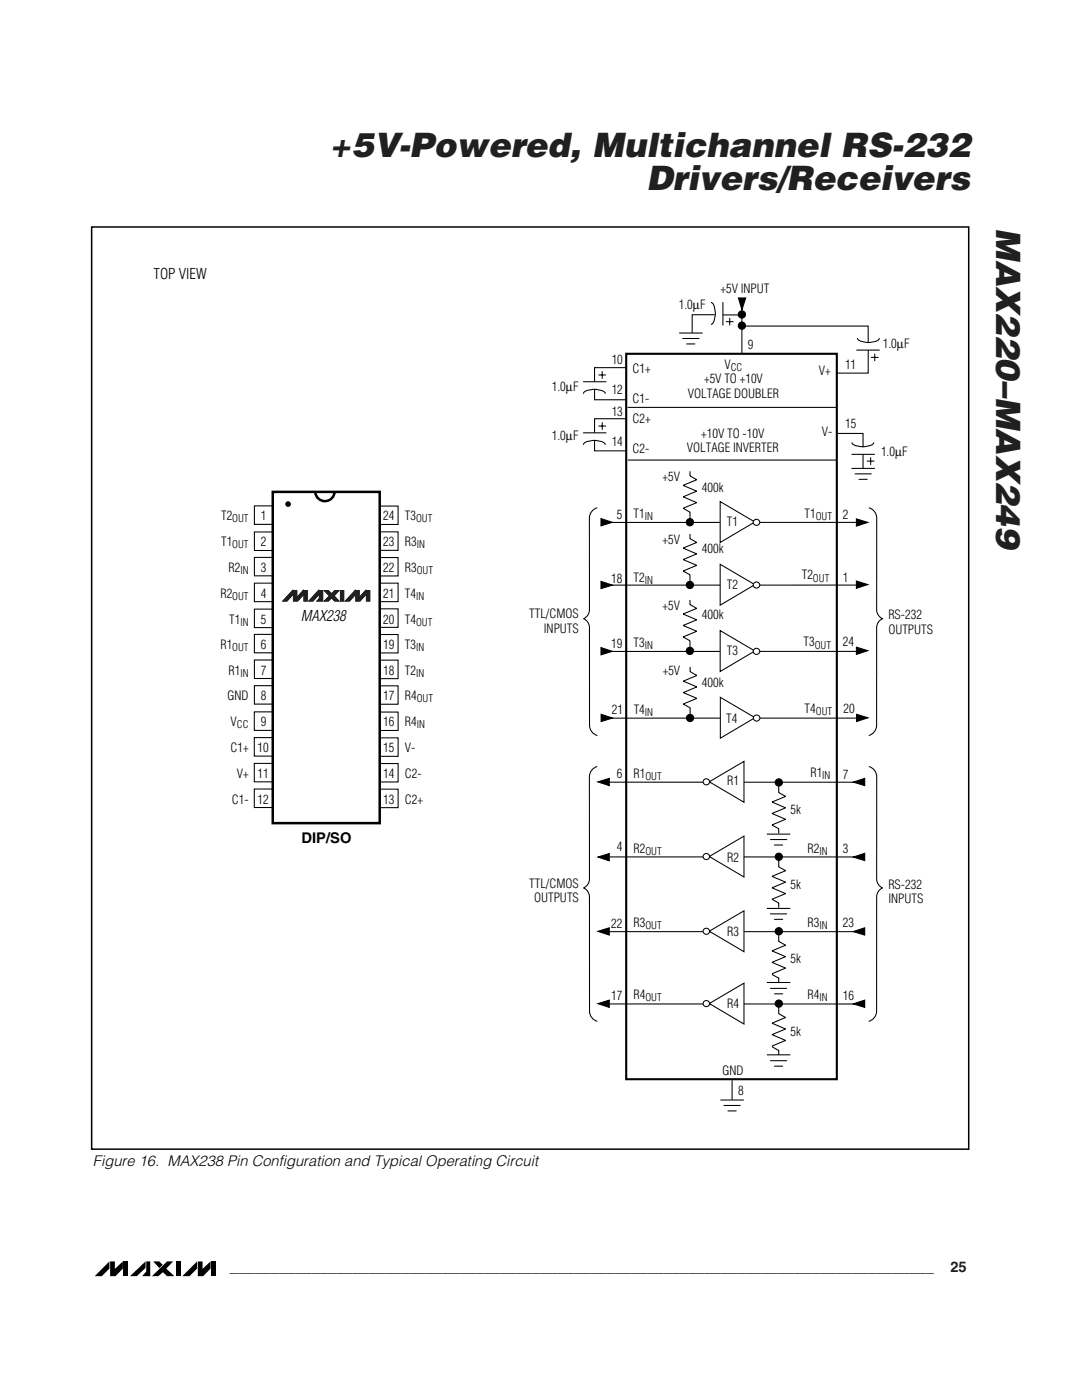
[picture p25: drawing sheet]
<svg xmlns="http://www.w3.org/2000/svg" width="216mm" height="279mm" viewBox="0 0 216 279" stroke-linecap="round" stroke-linejoin="round" font-family="sans-serif">
<defs><g id="words">
<g font-size="6.7" fill="#231f20">
<text x="65.7" y="31.3">+5V-Powered, Multichannel RS-232</text>
<text x="129" y="38">Drivers/Receivers</text>
<text x="198.8" y="45.6" transform="rotate(90 198.8 45.6)">MAX220–MAX249</text>
</g>
<g font-size="2.9">
<text x="30.6" y="55.7">TOP VIEW</text>
<text x="60" y="123.9">MAX238</text>
<text x="60.2" y="168.2">DIP/SO</text>
<text x="18.6" y="232.6">Figure 16. MAX238 Pin Configuration and Typical Operating Circuit</text>
</g>
<g font-size="2.9" fill="#231f20">
<text x="45.9" y="253.8">______________________________________________________________________________________</text>
<text x="189.6" y="253.8">25</text>
</g>
<g font-size="2.5">
<text x="143.8" y="58.6">+5V INPUT</text>
<text x="135.5" y="61.7">1.0µF</text>
<text x="149.2" y="69.6">9</text>
<text x="176.1" y="69.5">1.0µF</text>
<text x="122.1" y="72.7">10</text>
<text x="126.2" y="74.5">C1+</text>
<text x="140.5" y="76.5">+5V TO +10V</text>
<text x="144.6" y="73.6">V</text>
<text x="163.4" y="74.8">V+</text>
<text x="168.6" y="73.6">11</text>
<text x="110.1" y="78.1">1.0µF</text>
<text x="122.1" y="78.7">12</text>
<text x="122.1" y="83">13</text>
<text x="126.2" y="80.4">C1-</text>
<text x="137.3" y="79.4">VOLTAGE DOUBLER</text>
<text x="110.1" y="87.8">1.0µF</text>
<text x="122.1" y="89">14</text>
<text x="126.2" y="84.5">C2+</text>
<text x="139.9" y="87.3">+10V TO -10V</text>
<text x="164" y="87">V-</text>
<text x="168.7" y="85.5">15</text>
<text x="126.2" y="90.4">C2-</text>
<text x="132.2" y="95.9">+5V</text>
<text x="137.1" y="90.3">VOLTAGE INVERTER</text>
<text x="175.8" y="91">1.0µF</text>
<text x="140.1" y="98.2">400k</text>
<text x="44.1" y="103.8">T2</text>
<text x="52.1" y="103.8">1</text>
<text x="76.4" y="103.8">24</text>
<text x="80.8" y="103.8">T3</text>
<text x="123.1" y="103.5">5</text>
<text x="126.4" y="103.4">T1</text>
<text x="145" y="104.9">T1</text>
<text x="160.5" y="103.4">T1</text>
<text x="168.2" y="103.5">2</text>
<text x="44.1" y="109">T1</text>
<text x="52.1" y="109">2</text>
<text x="76.4" y="109">23</text>
<text x="80.8" y="109">R3</text>
<text x="132.2" y="108.6">+5V</text>
<text x="140.1" y="110.4">400k</text>
<text x="44" y="119.2">R2</text>
<text x="45.6" y="114.1">R2</text>
<text x="52.1" y="114.1">3</text>
<text x="52.1" y="119.2">4</text>
<text x="76.4" y="114.1">22</text>
<text x="76.4" y="119.2">21</text>
<text x="80.8" y="114.1">R3</text>
<text x="80.8" y="119.2">T4</text>
<text x="122" y="116.3">18</text>
<text x="126.4" y="116.1">T2</text>
<text x="145" y="117.6">T2</text>
<text x="160" y="115.6">T2</text>
<text x="168.2" y="116.2">1</text>
<text x="45.7" y="124.5">T1</text>
<text x="52.1" y="124.5">5</text>
<text x="76.4" y="124.5">20</text>
<text x="80.8" y="124.5">T4</text>
<text x="105.6" y="123.4">TTL/CMOS</text>
<text x="132.2" y="121.6">+5V</text>
<text x="140.1" y="123.5">400k</text>
<text x="177.3" y="123.6">RS-232</text>
<text x="44" y="129.6">R1</text>
<text x="52.1" y="129.6">6</text>
<text x="76.4" y="129.6">19</text>
<text x="80.8" y="129.6">T3</text>
<text x="108.5" y="126.4">INPUTS</text>
<text x="122" y="129.3">19</text>
<text x="126.4" y="129.2">T3</text>
<text x="145" y="130.8">T3</text>
<text x="160.3" y="129">T3</text>
<text x="168.2" y="129">24</text>
<text x="177.3" y="126.6">OUTPUTS</text>
<text x="45.6" y="134.6">R1</text>
<text x="52.1" y="134.6">7</text>
<text x="76.4" y="134.6">18</text>
<text x="80.8" y="134.6">T2</text>
<text x="132.3" y="134.8">+5V</text>
<text x="140.1" y="137.1">400k</text>
<text x="45.4" y="139.7">GND</text>
<text x="52.1" y="139.7">8</text>
<text x="76.4" y="139.7">17</text>
<text x="80.8" y="139.7">R4</text>
<text x="122.1" y="142.5">21</text>
<text x="126.4" y="142.5">T4</text>
<text x="160.6" y="142.3">T4</text>
<text x="168.3" y="142.3">20</text>
<text x="46" y="145">V</text>
<text x="52.1" y="145">9</text>
<text x="76.4" y="145">16</text>
<text x="80.8" y="145">R4</text>
<text x="144.9" y="144.3">T4</text>
<text x="46" y="150.2">C1+</text>
<text x="47.2" y="155.2">V+</text>
<text x="51.4" y="150.2">10</text>
<text x="51.4" y="155.2">11</text>
<text x="76.4" y="150.2">15</text>
<text x="76.4" y="155.2">14</text>
<text x="80.8" y="150.2">V-</text>
<text x="80.8" y="155.2">C2-</text>
<text x="123.1" y="155.3">6</text>
<text x="126.4" y="155.3">R1</text>
<text x="161.7" y="155">R1</text>
<text x="168.2" y="155.6">7</text>
<text x="46.3" y="160.4">C1-</text>
<text x="51.4" y="160.4">12</text>
<text x="76.4" y="160.4">13</text>
<text x="80.8" y="160.4">C2+</text>
<text x="145.1" y="156.7">R1</text>
<text x="157.8" y="162.4">5k</text>
<text x="123.1" y="169.9">4</text>
<text x="126.4" y="170.2">R2</text>
<text x="145.1" y="171.9">R2</text>
<text x="161.1" y="170.3">R2</text>
<text x="168.2" y="170.1">3</text>
<text x="105.6" y="177.2">TTL/CMOS</text>
<text x="157.8" y="177.4">5k</text>
<text x="177.3" y="177.3">RS-232</text>
<text x="106.6" y="180.1">OUTPUTS</text>
<text x="122" y="185.1">22</text>
<text x="126.4" y="185">R3</text>
<text x="161.1" y="185">R3</text>
<text x="168.2" y="185.1">23</text>
<text x="177.3" y="180.3">INPUTS</text>
<text x="145.1" y="186.8">R3</text>
<text x="157.8" y="192.3">5k</text>
<text x="122" y="199.6">17</text>
<text x="126.4" y="199.4">R4</text>
<text x="145.1" y="201.2">R4</text>
<text x="161.1" y="199.4">R4</text>
<text x="168.2" y="199.5">16</text>
<text x="157.8" y="206.7">5k</text>
<text x="144.1" y="214.5">GND</text>
<text x="147.3" y="218.5">8</text>
</g>
<g font-size="2.1">
<text x="145.8" y="74">CC</text>
<text x="46.3" y="104.2">OUT</text>
<text x="83" y="104.2">OUT</text>
<text x="128.7" y="103.8">IN</text>
<text x="162.8" y="103.8">OUT</text>
<text x="46.3" y="109.5">OUT</text>
<text x="83.2" y="109.5">IN</text>
<text x="46.3" y="119.7">OUT</text>
<text x="48" y="114.5">IN</text>
<text x="83" y="119.7">IN</text>
<text x="83.2" y="114.5">OUT</text>
<text x="128.7" y="116.5">IN</text>
<text x="162.2" y="116.1">OUT</text>
<text x="48" y="124.9">IN</text>
<text x="83" y="124.9">OUT</text>
<text x="46.3" y="130">OUT</text>
<text x="83" y="130">IN</text>
<text x="128.7" y="129.6">IN</text>
<text x="162.6" y="129.4">OUT</text>
<text x="48" y="135.1">IN</text>
<text x="83" y="135.1">IN</text>
<text x="83.2" y="140.1">OUT</text>
<text x="128.7" y="142.9">IN</text>
<text x="162.8" y="142.7">OUT</text>
<text x="47.3" y="145.4">CC</text>
<text x="83.2" y="145.4">IN</text>
<text x="128.8" y="155.7">OUT</text>
<text x="164.1" y="155.4">IN</text>
<text x="128.8" y="170.6">OUT</text>
<text x="163.5" y="170.7">IN</text>
<text x="128.8" y="185.4">OUT</text>
<text x="163.5" y="185.4">IN</text>
<text x="128.8" y="199.9">OUT</text>
<text x="163.5" y="199.9">IN</text>
</g>
</g></defs>
<path d="M21.8 251.7v1.5l-1.5 1.5h-1.4zM22 251.7l.9 .1v1.4l1.6-1.5v1.5l-1.5 1.5h-1zM24.7 251.8h.9v2.9h-.9zM26 254.7l3-3v1.3l-1.7 1.7zM29.2 251.7h.8v3h-1.6l.8-1zM30.6 251.7h1.2l.7 .7-.7 .7zM30.3 254.7l3-3h1.2l-1.3 1.5 1.6 1.5h-1.5l-.8-.8-.9 .8zM35.1 251.8h1v2.9h-1zM39.3 251.7v1.5l-1.5 1.5h-1.4zM39.5 251.8l.9-.1v1.5l1.6-1.5v1.5l-1.5 1.5h-1zM42.2 251.7h.9v3h-.9z" fill="#000"/>
<path d="M18.4 45.5h174.7v183.7h-174.7z" fill-rule="evenodd" fill="#fff"/>
<path d="M125 70.6h42v144.8h-42z" fill="none" stroke="#000" stroke-width=".42"/>
<path d="M120.6 185.9h51.2M143.8 219.5h4.6M146.1 215.6v3.9M144.5 220.6h3.2M145.3 221.7h1.6" fill="none" stroke="#000" stroke-width=".21"/>
<path d="M119.3 185.9l2.3-.7v1.4z" fill="#000" stroke="#000" stroke-width=".21"/>
<g fill="#fff" stroke="#000" stroke-width=".21">
<path d="M141.5 185.8l7-4v8.1z"/>
<circle cx="141" cy="185.9" r=".63"/>
</g>
<g fill="#000" stroke="#000" stroke-width=".21">
<path d="M170.3 185.9l2.2-.7v1.4z"/>
<circle cx="155.4" cy="185.9" r=".72"/>
</g>
<path d="M120.6 171h51.2M153.1 196.1h4.5M153.7 197.3h3.3M154 194.5l1.4 .7M154.5 198.3h1.7M155.4 185.9v2M155.4 195.1v1M155.4 187.9l1.4 .7-2.8 1.2 2.8 1.1-2.8 1.2 2.8 1.1-2.8 1.1" fill="none" stroke="#000" stroke-width=".21"/>
<g fill="#fff" stroke="#000" stroke-width=".21">
<path d="M141.5 170.9l7-4v8.1z"/>
<circle cx="141" cy="171" r=".63"/>
</g>
<g fill="#000" stroke="#000" stroke-width=".21">
<path d="M119.3 156l2.3-.7v1.5zM119.3 171l2.3-.7v1.5zM170.3 171l2.2-.7v1.4z"/>
<circle cx="155.4" cy="171" r=".72"/>
</g>
<path d="M120.6 156.1h51.2M155.4 171v2M155.4 173l1.4 .8-2.8 1.1 2.8 1.2-2.8 1.1 2.8 1.1-2.8 1.2 1.4 .7v1M153.1 181.3h4.5M153.7 182.4h3.3M154.5 183.5h1.7" fill="none" stroke="#000" stroke-width=".21"/>
<g fill="#fff" stroke="#000" stroke-width=".21">
<path d="M141.5 156l7-4.1v8.2z"/>
<circle cx="141" cy="156" r=".63"/>
</g>
<g fill="#000" stroke="#000" stroke-width=".21">
<path d="M170.3 156.1l2.2-.8v1.5zM119.3 200.3l2.3-.7v1.4z"/>
<circle cx="155.4" cy="156.2" r=".72"/>
</g>
<path d="M119.2 101.3a2.12 2.12 0 0 0-1.6 2.1v18.3a1.93 1.93 0 0 1-1.2 1.8 1.93 1.93 0 0 1 1.2 1.7v19.5a2.12 2.12 0 0 0 1.6 2.1M173.4 101.3a2.12 2.12 0 0 1 1.5 2.1v18.3a1.93 1.93 0 0 0 1.2 1.8 1.93 1.93 0 0 0-1.2 1.7v19.5a2.12 2.12 0 0 1-1.5 2.1M119.2 153a2.12 2.12 0 0 0-1.6 2v20.4a1.93 1.93 0 0 1-1.2 1.8 1.93 1.93 0 0 1 1.2 1.8v22.8a2.12 2.12 0 0 0 1.6 2M155.4 156.2v2l1.4 .7-2.8 1.2 2.8 1.1-2.8 1.2 2.8 1.1-2.8 1.1 1.4 .8M173.4 153a2.12 2.12 0 0 1 1.5 2v20.4a1.93 1.93 0 0 0 1.2 1.8 1.93 1.93 0 0 0-1.2 1.8v22.8a2.12 2.12 0 0 1-1.5 2M153.1 166.5h4.5M153.7 167.6h3.3M154.5 168.6h1.7M155.4 165.4v.9M120.6 200.4h51.2" fill="none" stroke="#000" stroke-width=".21"/>
<g fill="#fff" stroke="#000" stroke-width=".21">
<path d="M141.5 200.3l7-4.1v8.2z"/>
<circle cx="141" cy="200.3" r=".63"/>
</g>
<g fill="#000" stroke="#000" stroke-width=".21">
<path d="M119.9 103.5l2.3 .7-2.3 .7zM170.9 103.6l2.3 .7-2.3 .7zM170.3 200.3l2.2-.7v1.4z"/>
<circle cx="137.7" cy="104.2" r=".72"/>
<circle cx="155.4" cy="200.3" r=".72"/>
</g>
<path d="M137.7 94v1l1.3 .7-2.7 1.2 2.7 1.1-2.7 1.2 2.7 1.1-2.7 1.1 1.4 .8M137.7 102.2v2M171.9 104.3h-51.2M153.1 210.5h4.5M153.7 211.7h3.3M154 208.9l1.4 .8M154.5 212.8h1.7M155.4 200.3v2l1.4 .8-2.8 1.1 2.8 1.2-2.8 1.1 2.8 1.1-2.8 1.2M155.4 209.6v.9" fill="none" stroke="#000" stroke-width=".21"/>
<g fill="#fff" stroke="#000" stroke-width=".21">
<path d="M143.7 100.1l6.9 4.1-6.9 4.1z"/>
<circle cx="150.9" cy="104.3" r=".63"/>
</g>
<path d="M137.7 106.6v.9l1.3 .8-2.7 1.1 2.7 1.1-2.7 1.2 2.7 1.1-2.7 1.2 1.4 .7M137.7 114.7v2M171.9 116.8h-51.2" fill="none" stroke="#000" stroke-width=".21"/>
<g fill="#000" stroke="#000" stroke-width=".21">
<path d="M119.9 116l2.3 .8-2.3 .7zM170.9 116l2.3 .7-2.3 .7z"/>
<circle cx="137.7" cy="116.7" r=".72"/>
</g>
<g fill="#fff" stroke="#000" stroke-width=".21">
<path d="M143.7 112.6l6.9 4.1-6.9 4.1z"/>
<circle cx="150.9" cy="116.8" r=".63"/>
</g>
<path d="M137.7 119.7v1l1.3 .7-2.7 1.1 2.7 1.2-2.7 1.1 2.7 1.2-2.7 1.1 1.4 .8v2M171.9 130h-51.2" fill="none" stroke="#000" stroke-width=".21"/>
<g fill="#000" stroke="#000" stroke-width=".21">
<path d="M119.9 129.2l2.3 .8-2.3 .7zM170.9 129.2l2.3 .7-2.3 .7z"/>
<circle cx="137.7" cy="129.9" r=".72"/>
</g>
<g fill="#fff" stroke="#000" stroke-width=".21">
<path d="M143.7 125.8l6.9 4.1-6.9 4.1z"/>
<circle cx="150.9" cy="130" r=".63"/>
</g>
<g fill="none" stroke="#000" stroke-width=".21">
<path d="M116.4 76.2h4.5M116.4 78.6a1.95 1.95 0 0 1 2.1-.9h.7a1.68 1.68 0 0 1 1.6 .9M118.6 77.7v2.1h6.2M119.4 74.8h1.5M120.2 74.1v1.5M124.9 73.4h-6.3v2.8M135.6 66.5h4.5M136.2 67.6h3.3M137 68.6h1.7M141.9 60.4a1.95 1.95 0 0 1 .8 2v.7a1.68 1.68 0 0 1-.8 1.6M142.6 62.8h-4.5v3.6M144.2 62.9h4.3"/>
<path d="M144.2 60.4v4.5M144.9 64.2h1.5M145.6 63.4v1.5M148 61.3v9.2M148.1 65.1h25.1v3.3M170.9 69.9h4.6M171.1 67.5a1.93 1.93 0 0 0 2 .9l.7-.1a1.7 1.7 0 0 0 1.7-.8M173.2 69.8v4.7h-6.4M173.8 71.3h1.5M174.5 70.6v1.5M116.4 86.4h4.5M116.4 88.8a1.95 1.95 0 0 1 2.1-.9h.7a1.68 1.68 0 0 1 1.6 .9"/>
<path d="M118.6 87.9v2.1h6.2M119.4 85h1.5M120.2 84.3v1.5M124.9 83.6h-6.3v2.8M125.2 81.3h41.7M125.2 91.8h41.7M167.2 86.5h5v2.6M170 93.5h4.5M170 90.7h4.5M170 88.3a1.95 1.95 0 0 0 2 .9l.8-.1a1.68 1.68 0 0 0 1.6-.8M170.6 94.6h3.3M171.4 95.7h1.6"/>
<path d="M172.2 90.6v2.8M173 92h1.5M173.7 91.3v1.5M137.7 133.1v1M137.7 134l1.4 .8-2.8 1.1 2.8 1.2-2.8 1.1 2.8 1.2-2.8 1.1 1.4 .8M137.7 141.2v2M171.9 143.3h-51.2"/>
</g>
<g fill="#000" stroke="#000" stroke-width=".21">
<path d="M147.3 59.5h1.5l-.8 2.3zM120 142.6l2.2 .7-2.2 .7zM170.9 142.6l2.3 .7-2.3 .7z"/>
<circle cx="148" cy="62.8" r=".72"/>
<circle cx="148" cy="65" r=".72"/>
<circle cx="137.7" cy="143.3" r=".72"/>
</g>
<g fill="#fff" stroke="#000" stroke-width=".21">
<path d="M143.7 139.2l7 4-7 4.1z"/>
<circle cx="151" cy="143.3" r=".63"/>
</g>
<g fill="none" stroke="#000" stroke-width=".21">
<path d="M50.8 106.2h3.6v3.7h-3.6zM50.8 111.2h3.6v3.7h-3.6zM50.8 116.4h3.6v3.7h-3.6zM50.8 101h3.6v3.6h-3.6zM75.8 101h3.6v3.7h-3.6zM75.8 111.3h3.6v3.6h-3.6zM75.8 116.4h3.6v3.7h-3.6zM75.8 106.1h3.6v3.7h-3.6zM50.8 126.6h3.6v3.7h-3.6zM50.8 121.6h3.6v3.7h-3.6zM50.8 131.7h3.6v3.7h-3.6zM50.8 136.8h3.6v3.7h-3.6z"/>
<path d="M75.8 131.7h3.6v3.7h-3.6zM75.8 121.5h3.6v3.7h-3.6zM75.8 126.6h3.6v3.7h-3.6zM75.8 136.9h3.6v3.6h-3.6zM50.7 147.2h3.7v3.7h-3.7zM50.7 152.4h3.7v3.6h-3.7zM50.7 157.5h3.7v3.7h-3.7zM50.7 142.1h3.7v3.7h-3.7zM75.8 142.1h3.6v3.7h-3.6zM75.8 152.4h3.6v3.7h-3.6zM75.8 157.5h3.6v3.7h-3.6zM75.8 147.3h3.6v3.6h-3.6z"/>
</g>
<path d="M54.4 98.2h21.4v66.1h-21.4z" fill="#fff" stroke="#000" stroke-width=".5"/>
<g fill="#231f20" stroke="#231f20" stroke-width=".2">
<path d="M58.4 117.9v.8l-1.1 1.2h-.9z"/>
<path d="M58.6 117.9h.6v1.4l1.3-1.4v.8l-1.1 1.2h-.8z"/>
<path d="M60.7 117.9h.6v2h-.6z"/>
<path d="M63.6 117.9v.8l-1.2 1.2h-.8z"/>
<path d="M63.7 117.9h.7v2h-1.1l.4-.5z"/>
<path d="M66.8 117.9h.8l-1 1 1 1h-.8l-.6-.6-.7 .6h-.8z"/>
<path d="M64.7 117.9h.8l.5 .5-.4 .4z"/>
<path d="M67.9 117.9h.7v2h-.7z"/>
<path d="M70.9 117.9v.8l-1.2 1.2h-.8z"/>
<path d="M71 117.9h.7v1.4l1.3-1.4v.8l-1.2 1.2h-.8z"/>
<path d="M73.1 117.9h.7v2h-.7z"/>
</g>
<circle cx="57.5" cy="100.6" r=".31" fill="#000" stroke="#000" stroke-width=".5"/>
<path d="M66.8 98.1a1.93 1.93 0 0 1-1.9 1.9 1.93 1.93 0 0 1-2-1.7" fill="none" stroke="#000" stroke-width=".5"/>
<path d="M18.3 45.3h175v184h-175z" fill="none" stroke="#000" stroke-width=".3"/>
<use href="#words"/>
</svg>
